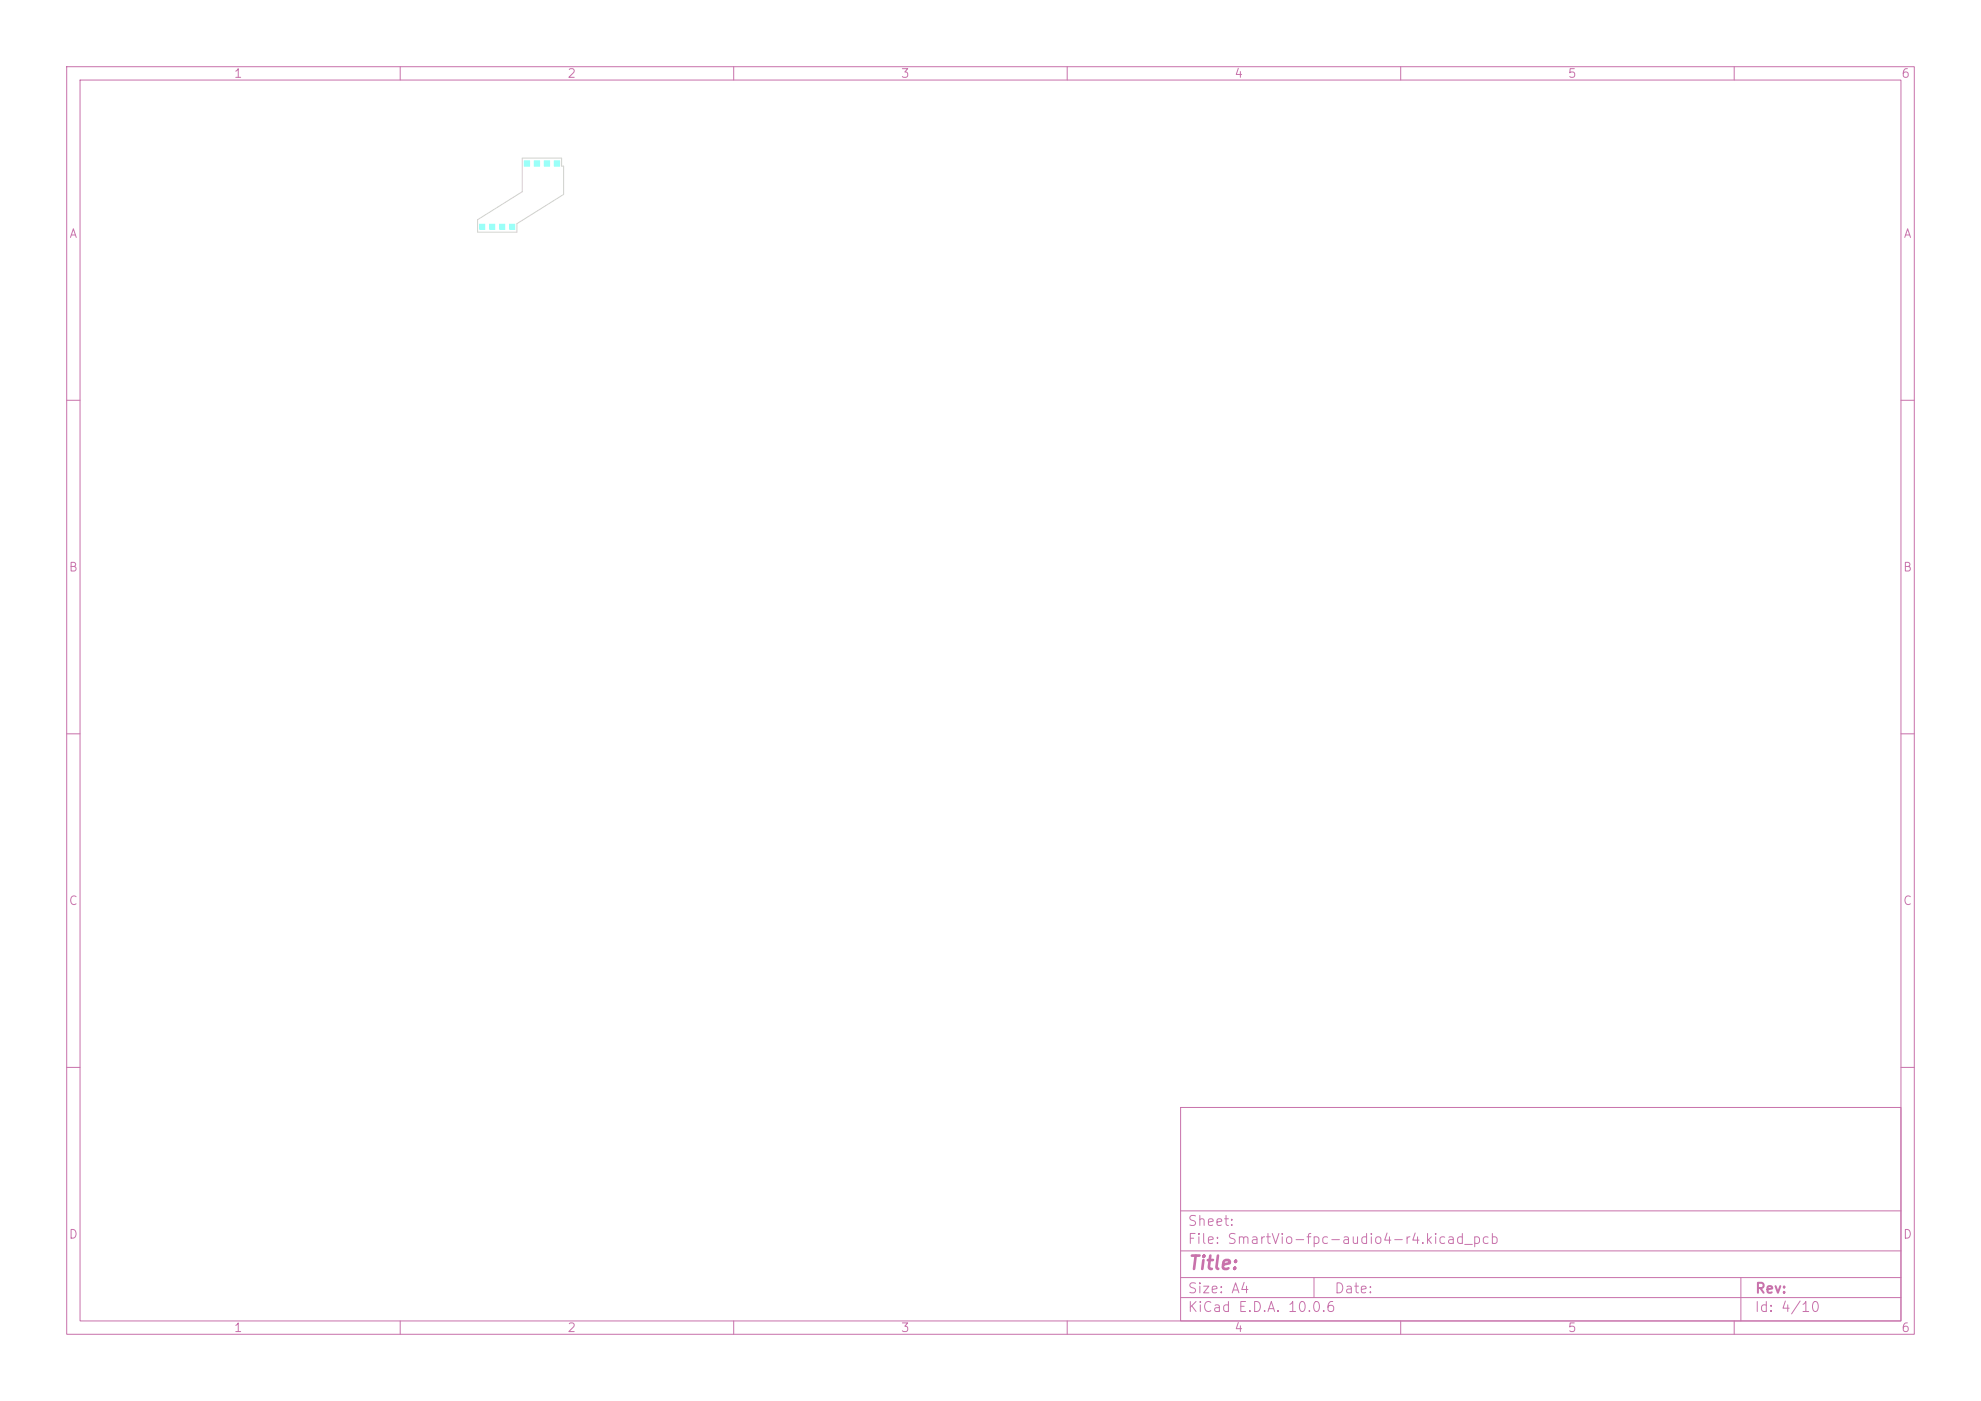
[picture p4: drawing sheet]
<svg xmlns="http://www.w3.org/2000/svg" width="297mm" height="210mm" viewBox="0 0 297 210" stroke-linecap="round" stroke-linejoin="round" font-family="sans-serif">
<defs><g id="words">
<text font-size="2" fill="#c872ab" x="178" y="190.8">Title:</text>
<g font-size="1.5" fill="#c872ab">
<text x="178" y="184.1">Sheet:</text>
<text x="178" y="186.8">File: SmartVio-fpc-audio4-r4.kicad_pcb</text>
<text x="178" y="197">KiCad E.D.A. 10.0.6</text>
<text x="178" y="194.2">Size: A4</text>
<text x="200" y="194.2">Date:</text>
<text x="263" y="197">Id: 4/10</text>
<text x="263" y="194.2">Rev:</text>
</g>
<g font-size="1.3" fill="#c872ab">
<text x="35" y="12">1</text>
<text x="85" y="12">2</text>
<text x="135" y="12">3</text>
<text x="185" y="12">4</text>
<text x="235" y="12">5</text>
<text x="285" y="12">6</text>
<text x="10.3" y="36">A</text>
<text x="285.3" y="36">A</text>
<text x="10.2" y="86">B</text>
<text x="285.2" y="86">B</text>
<text x="10.2" y="136">C</text>
<text x="285.2" y="136">C</text>
<text x="10.2" y="186">D</text>
<text x="285.2" y="186">D</text>
<text x="35" y="200">1</text>
<text x="85" y="200">2</text>
<text x="135" y="200">3</text>
<text x="185" y="200">4</text>
<text x="235" y="200">5</text>
<text x="285" y="200">6</text>
</g>
</g></defs>
<g fill="none" stroke="#c872ab" stroke-width=".15">
<path d="M10 10h277v190h-277zM12 12h273v186h-273zM60 10v2M110 10v2M160 10v2M210 10v2M260 10v2M10 60h2M285 60h2M10 110h2M285 110h2M10 160h2"/>
<path d="M177 166h108v32h-108zM285 160h2M60 198v2M110 198v2M160 198v2M177 194.5h108M177 191.5h108M177 187.5h108M177 181.5h108M197 191.5v3M210 198v2M260 198v2"/>
<path d="M261 191.5v6.5"/>
</g>
<g fill="#9afff8">
<path d="M81.6 24.1h.8v.8h-.8z"/>
<path d="M80.1 24.1h.8v.8h-.8z"/>
<path d="M78.6 24.1h.8v.8h-.8z"/>
<path d="M83.1 24.1h.8v.8h-.8z"/>
<path d="M74.9 33.6h.8v.8h-.8z"/>
<path d="M73.4 33.6h.8v.8h-.8z"/>
<path d="M71.9 33.6h.8v.8h-.8z"/>
<path d="M76.4 33.6h.8v.8h-.8z"/>
</g>
<path d="M78.3 23.7h5.9v1.2h.3v4.2l-7 4.4v1.3h-5.9v-1.9l6.7-4.2z" fill="none" stroke="#d0d2cd" stroke-width=".15"/>
<use href="#words"/>
</svg>
